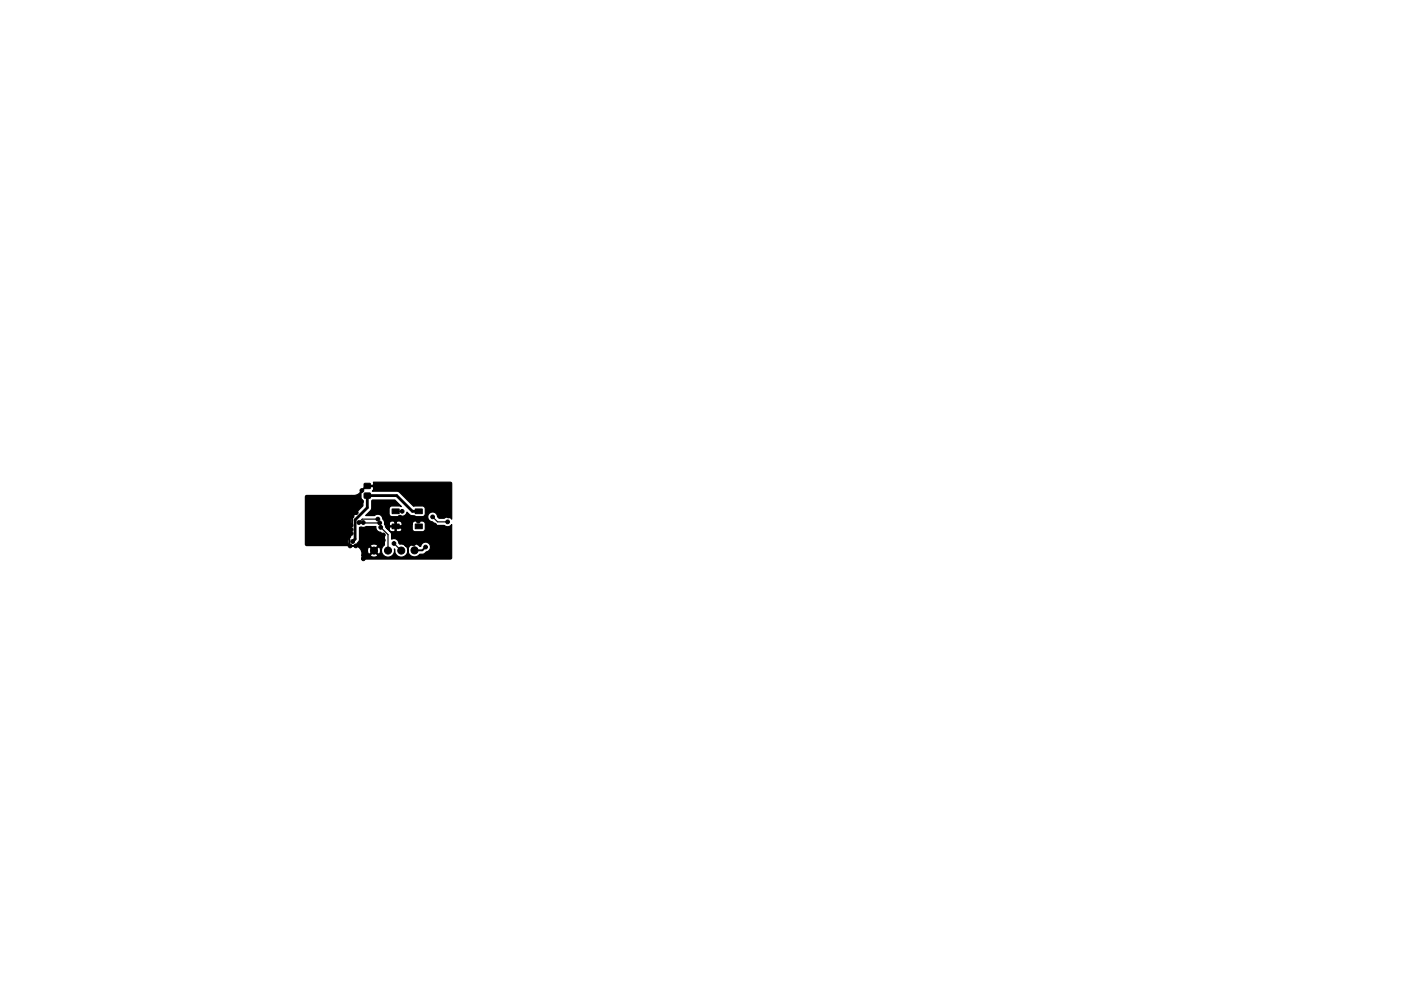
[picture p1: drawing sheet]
<svg xmlns="http://www.w3.org/2000/svg" width="297mm" height="210mm" viewBox="0 0 297 210" stroke-linecap="round" stroke-linejoin="round" font-family="sans-serif">
<g fill="#000" stroke="#000" stroke-width=".21">
<path d="M77.2 102.6h1.3v1h-1.2zM77.2 104.6h1.3v1l-1.2 .1zM83.1 111.2h1.5v1h-1.5zM83.1 108h1.5v1h-1.5zM88 111.2h1.5v1h-1.5zM88 108h1.5v1h-1.5z"/>
<circle cx="74.2" cy="115.8" r=".4"/>
<circle cx="74.4" cy="111.5" r=".4"/>
<circle cx="74.5" cy="112.4" r=".4"/>
<circle cx="74.5" cy="113.2" r=".4"/>
<circle cx="74.5" cy="105.5" r=".4"/>
<circle cx="74.5" cy="107.4" r=".4"/>
<circle cx="74.6" cy="108.5" r=".4"/>
<circle cx="74.6" cy="109.6" r=".4"/>
<circle cx="74.8" cy="114.9" r=".4"/>
<circle cx="75.4" cy="115.8" r=".4"/>
<circle cx="75.5" cy="107.7" r=".4"/>
<circle cx="75.5" cy="108.8" r=".4"/>
<circle cx="75.7" cy="105.6" r=".4"/>
<circle cx="76.1" cy="110.9" r=".4"/>
<circle cx="76.5" cy="115.8" r=".4"/>
<circle cx="76.6" cy="106.4" r=".4"/>
<circle cx="76.7" cy="104.1" r=".4"/>
<circle cx="77" cy="110.9" r=".4"/>
<circle cx="77" cy="118.6" r=".4"/>
<circle cx="77.4" cy="116.5" r=".4"/>
<circle cx="77.4" cy="117.5" r=".4"/>
<circle cx="78.9" cy="113.2" r=".4"/>
<circle cx="79.1" cy="114.2" r=".4"/>
<circle cx="79.3" cy="116.8" r=".75"/>
<circle cx="79.5" cy="103.1" r=".4"/>
<circle cx="80" cy="114.7" r=".4"/>
<circle cx="80" cy="113.4" r=".4"/>
<circle cx="80.1" cy="110.1" r=".4"/>
<circle cx="80.5" cy="111" r=".4"/>
<circle cx="80.7" cy="111.9" r=".4"/>
<circle cx="81.3" cy="114.6" r=".4"/>
<circle cx="81.3" cy="113.5" r=".4"/>
<circle cx="82.3" cy="116.8" r=".75"/>
<circle cx="83.5" cy="115.3" r=".4"/>
<circle cx="83.9" cy="110.4" r=".4"/>
<circle cx="84.8" cy="109.7" r=".4"/>
<circle cx="85.1" cy="116.8" r=".75"/>
<circle cx="85.3" cy="108.5" r=".4"/>
<circle cx="85.4" cy="111.9" r=".4"/>
<circle cx="85.5" cy="110.5" r=".4"/>
<circle cx="86.2" cy="115.6" r=".4"/>
<circle cx="86.3" cy="109.8" r=".4"/>
<circle cx="87" cy="110.6" r=".4"/>
<circle cx="87.7" cy="115.3" r=".4"/>
<circle cx="87.8" cy="109.8" r=".4"/>
<circle cx="87.9" cy="116.8" r=".75"/>
<circle cx="88.7" cy="110.6" r=".4"/>
<circle cx="90" cy="104.6" r=".4"/>
<circle cx="90" cy="105.9" r=".4"/>
<circle cx="90.2" cy="116.1" r=".4"/>
<circle cx="91.3" cy="105.9" r=".4"/>
<circle cx="91.4" cy="104.6" r=".4"/>
<circle cx="91.7" cy="109.7" r=".4"/>
<circle cx="92.2" cy="111.4" r=".4"/>
<circle cx="92.2" cy="112.8" r=".4"/>
<circle cx="93.1" cy="113.6" r=".4"/>
<circle cx="94.1" cy="116.3" r=".4"/>
<circle cx="94.8" cy="108.5" r=".4"/>
<circle cx="94.9" cy="110.7" r=".4"/>
<circle cx="95.1" cy="109.5" r=".4"/>
</g>
<g fill="none" stroke="#000" stroke-width=".4">
<path d="M74.5 113.2l-.4 .4v2.1l.1 .1h2.5l.7 .7M74.5 105.5v1.9M74.5 107.4h.1M75.4 115.8h.1M75.5 107.7h-.1l-.8 .8M75.5 108.8l-.9 .8v1.7l-.2 .2M75.7 105.6l.9 .8M76.5 115.8h.1M77.4 117.8v-.3l-.4 .4v.7M78.9 113.2h.8l.3 .2M79.1 114.2l.5 .5h.4M79.5 103.1h-1.8l-1 1"/>
<path d="M79.5 103.1h.1M81.3 113.5v1.1M83.9 110.4v1.3l.2 .2h1.3M84.8 109.7h.1M84.8 109.7l.7 .8M86.3 109.8l.7 .8M87.7 115.3l-.2 .3h-1.3M87.8 109.8l.9 .8M90.2 116.1l-.7 .7h-1.6M91.4 104.6l-.1 1.3M92.2 111.4l-.4 .4v.6l.4 .4M92.2 112.8h.1"/>
<path d="M94.8 108.5l.3 .3v.7"/>
</g>
<path d="M77 110.9l3.5 .1M80.1 110.1h-3.3l-.7 .8M80.7 111.9l1.6 1.5v3.4M83.5 115.3l1.6 1.5M83.9 108.5h1.4M85.3 108.5h.1M91.7 109.7l1.1 1h2.1" fill="none" stroke="#000" stroke-width=".25"/>
<path d="M88.8 108.5h-1.4l-3.3-3.3h-6.2v2.5l-2.6 2.6v4.1l-.5 .5" fill="none" stroke="#000" stroke-width=".6"/>
<path d="M64.8 105.2l10.3-.1 .9-.3 .6-.8 .2 .2-.2 .5-.1 .8 .4 .7v1.1l-2.5 2.6v4a1.03 1.03 0 0 0-.2 1.9l-9.4-.1zM77.7 103h1.4l.1-.2v-.5h16.4l.2 .3-.1 7.5a1.03 1.03 0 0 0-1.5-.1h-1.1l-.3-.4a1.04 1.04 0 0 0-1.1-1 1.04 1.04 0 0 0-1 1.1 1.04 1.04 0 0 0 1 1l.8 .7 1.7 .1a1.03 1.03 0 0 0 1.6-.2v7l-.2 .3h-18.5l-.3-.2-.1-.6h1.8a.91 .91 0 0 0 1.6 0l-.8-.8-.8 .8h-1.8l-.1-.9h1.3l.2 .6 .2 .1 .8-.8h.4l.8 .8a.91 .91 0 0 0 0-1.6l-.8 .8h-.4l-.8-.8-.2 .1-.2 .8h-1.3l-.4-.7-.6-.3h2.9l.8 .7 .8-.7a.91 .91 0 0 0-1.6 0l-3.2-.1 .9-1.2v-2.7h.9l.5-.2h2.1a1.03 1.03 0 0 0 1 1.2l.8 .8v2a1.39 1.39 0 0 0 .3 2.4 1.39 1.39 0 0 0 1.8-1.6 1.82 1.82 0 0 0 .8 1.5 1.39 1.39 0 0 0 1.5 0 1.39 1.39 0 0 0 .5-1.4l.1 .3a1.39 1.39 0 0 0 1 1.2 1.39 1.39 0 0 0 1.5-.5l.9-.1 .6-.4a1.04 1.04 0 0 0 .4-1.8 1.04 1.04 0 0 0-1.7 .6h-.2a1.43 1.43 0 0 0-1.5-.5 1.43 1.43 0 0 0-1.1 1.2 1.38 1.38 0 0 0-1.6-1.1l-.2-.3a1.04 1.04 0 0 0-1.6-.8v-1.3l-.9-.9h.4a.64 .64 0 0 0 .6 .6h.5l.2-.1v-.9h.2v.9l.2 .1h.6a.61 .61 0 0 0 .3-1h-2.4l-.2 .4h-.4l-.3-.4-.3-.6h1l.2 .4h1.1v-.9h.2v.9h1.1l.2-.4h2.1v1.1l.3 .4 1.8 .1a.64 .64 0 0 0 .7-.6v-1.1l-.3-.5-1.9-.1a.64 .64 0 0 0-.6 .7h-2.1l-.1-.4-.4-.2-1 .1-.2-.2h-.5a.64 .64 0 0 0-.6 .7h-1v-.6l-.3-.5a1.03 1.03 0 0 0-.7-.9 1.03 1.03 0 0 0-1.1 .2h-1.9l1.2-1.3 .1-1.9 .2-.1h4.7l1.4 1.4-.5-.2-1.8 .2-.3 .4v1.1a.64 .64 0 0 0 .6 .6l1.9-.1a1.07 1.07 0 0 0 1.3-.8l.6 .6 1 .3h1.8l.4-.4 .1-1.2a.64 .64 0 0 0-.7-.7l-1.8 .1-3.2-3.1-5.5-.1 .2-.4v-.4l-.1-.2h-1.4z" fill="#000" stroke="#000" stroke-width=".25"/>
</svg>
